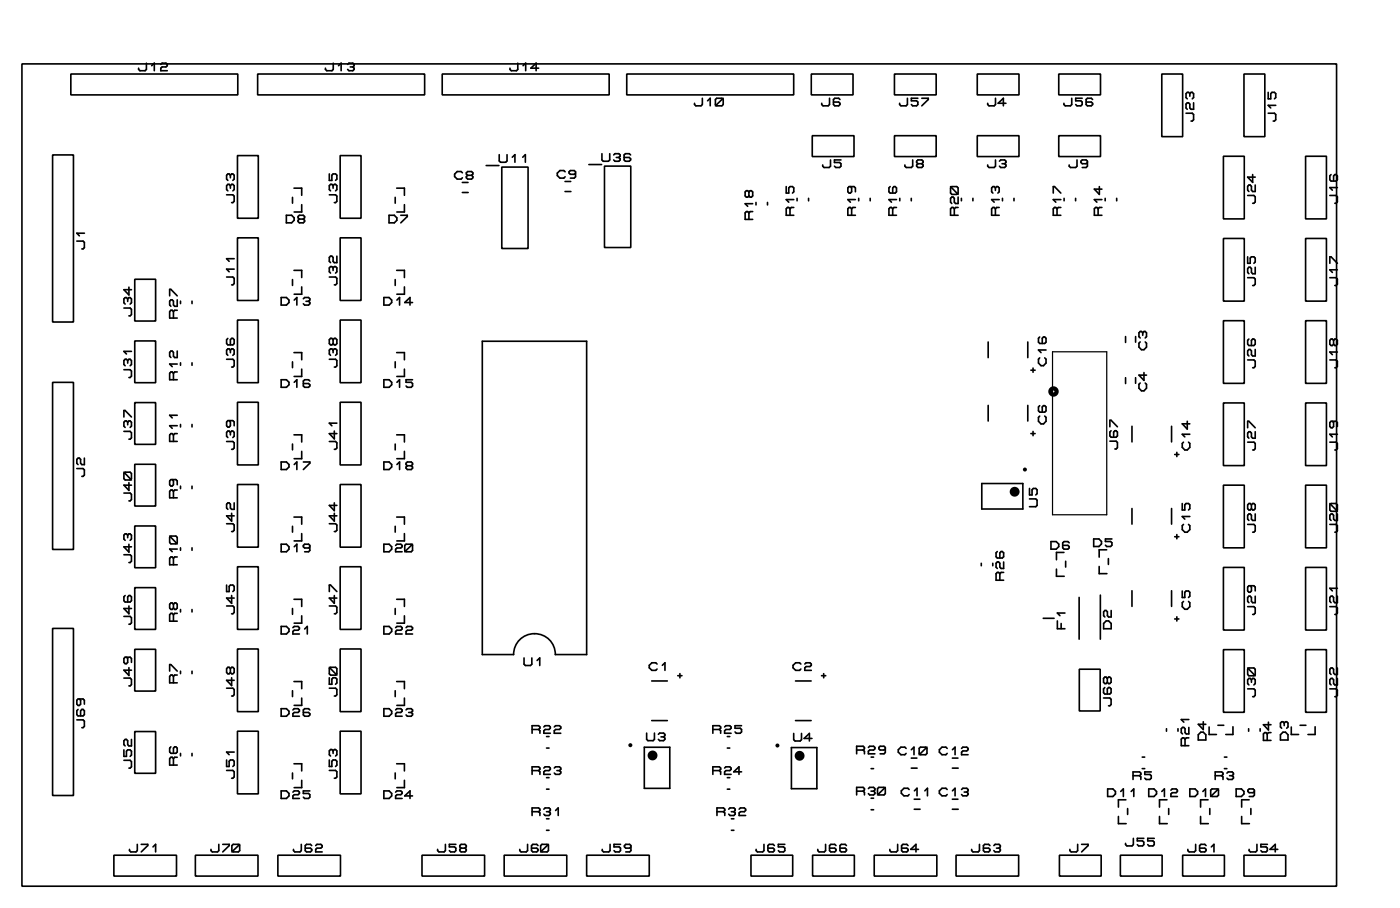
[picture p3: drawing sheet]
<svg xmlns="http://www.w3.org/2000/svg" width="170mm" height="110mm" viewBox="0 0 170 110" stroke-linecap="round" stroke-linejoin="round" font-family="sans-serif">
<g fill="none" stroke="#000" stroke-width=".2">
<path d="M2.7 7.8h160v100h-160zM6.4 18.8h2.5v20.4h-2.5zM8.6 9h20.3v2.5h-20.3zM17.8 7.7v.7l-.1 .2h-.7l-.1-.2v-.1M18.5 8l.3-.3v.9M19.6 7.8l.1-.1h.5l.2 .1v.2l-.2 .1h-.5l-.1 .2v.3h.8M28.9 18.9h2.5v7.6h-2.5zM31.4 9h20.3v2.5h-20.3zM40.6 7.7v.7l-.2 .2h-.6l-.2-.2v-.1M41.2 8l.3-.3v.9M41.4 18.9h2.5v7.6h-2.5zM42.3 7.8l.2-.1h.4l.2 .1v.2l-.2 .1"/>
<path d="M42.6 8.1h.3M42.9 8.1l.2 .2v.1l-.2 .2h-.4l-.2-.2M53.8 9h20.3v2.5h-20.3zM60.8 18.8v.8l.1 .1h.6l.2-.1v-.8M62.3 19.1l.4-.3v.9M63 7.7v.7l-.1 .2h-.7l-.1-.2v-.1M63.6 19.1l.3-.3v.9M63.7 8l.3-.3v.9M65.6 8.3h-1l.6-.6v.9M73.3 18.7v.7l.1 .2h.6l.2-.2v-.7M74.7 18.8l.1-.1h.5l.2 .1v.2l-.2 .1M75 19.1h.3"/>
<path d="M75.3 19.1l.2 .2v.1l-.2 .2h-.5l-.1-.2M76.3 9h20.3v2.5h-20.3zM76.7 18.8l-.1-.1h-.5l-.1 .1v.6l.1 .2h.5l.1-.2v-.1l-.1-.2h-.6M85.5 11.9v.8l-.2 .2h-.6l-.2-.2v-.1M86.1 12.3l.3-.4v1M87.1 12.1l.1-.2h.7l.1 .2v.6l-.1 .2h-.7l-.1-.2zM88 11.9l-.9 1M98.7 9h5.1v2.5h-5.1zM98.9 16.5h5v2.5h-5zM101 11.9v.8l-.2 .2h-.6l-.2-.2v-.1M101.1 19.4v.8l-.2 .2h-.6l-.2-.2v-.1M102.2 12.1l-.1-.2h-.5l-.2 .2v.6l.2 .2h.5l.1-.2v-.1l-.1-.2h-.7"/>
<path d="M102.3 19.4h-.7v.4h.6l.1 .1v.3l-.1 .2h-.5l-.1-.2M108.9 16.5h5v2.5h-5zM108.9 9h5v2.5h-5zM110.4 11.9v.8l-.1 .2h-.7l-.1-.2v-.1M111.1 19.4v.8l-.2 .2h-.6l-.2-.2v-.1M111.7 11.9h-.8v.4h.6l.2 .1v.3l-.2 .2h-.4l-.2-.2M111.7 19.9l-.1 .2v.1l.1 .2h.5l.1-.2v-.1l-.1-.2M111.7 19.9l-.1-.1v-.2l.1-.2h.5l.1 .2v.2l-.1 .1M111.7 19.9h.5M112.2 11.9h.8v.2l-.8 .8M118.9 16.5h5.1v2.5h-5.1zM118.9 9h5.1v2.5h-5.1z"/>
<path d="M121.2 19.4v.8l-.2 .2h-.6l-.2-.2v-.1M121.2 11.9v.8l-.2 .2h-.6l-.2-.2v-.1M121.6 19.6l.2-.2h.5l.1 .2v.2l-.1 .1M122 19.9h.3M122.3 19.9l.1 .2v.1l-.1 .2h-.5l-.2-.2M122.4 12.6h-.9l.6-.7v1M128.9 16.5h5v2.5h-5zM128.9 9h5v2.5h-5zM130.4 11.9v.8l-.1 .2h-.7l-.1-.2v-.1M131.1 19.4v.8l-.2 .2h-.6l-.2-.2v-.1M131.7 11.9h-.8v.4h.6l.2 .1v.3l-.2 .2h-.4l-.2-.2M132.3 19.8l-.1 .1h-.5l-.1-.1v-.2l.1-.2h.5l.1 .2v.6l-.1 .2h-.5"/>
<path d="M133 12.1l-.2-.2h-.5l-.1 .2v.6l.1 .2h.5l.2-.2v-.1l-.2-.2h-.6M141.4 9h2.5v7.6h-2.5zM144.3 13.8h.8l.2 .1v.7l-.2 .1h-.1M144.8 11.4v.3M144.8 11.4l-.1-.2h-.2l-.2 .2v.5l.2 .1M144.8 11.4l.2-.2h.1l.2 .2v.5l-.2 .1M145.3 12.5v.8h-.3l-.2-.2v-.4l-.1-.2h-.2l-.2 .2v.4l.2 .2M148.9 19h2.5v7.6h-2.5zM151.4 9h2.5v7.6h-2.5zM154.3 13.8h.8l.2 .1v.7l-.2 .1h-.1M154.3 11.2v.8h.4v-.6l.1-.2h.3l.2 .2v.5l-.2 .1M155.3 12.8h-1l.4 .3"/>
<path d="M158.9 19h2.5v7.6h-2.5zM9.3 29.3h.8l.2 .2v.6l-.2 .2h-.1M10.3 28.4h-1l.4 .3M15.1 37.5h.7l.2 .1v.6l-.2 .2h-.1M15.5 36.3l.2-.1h.1l.2 .1v.5l-.2 .2M15.5 36.3l-.1-.1h-.2l-.1 .1v.5l.1 .2M15.5 36.3v.4M15.7 34.9v1l-.6-.7h.9M16.4 34h2.5v5h-2.5zM20.6 36v-.8h.2l.8 .8M21.1 37.9l-.1-.2h-.2l-.2 .2v.8h1M21.1 37.9v.8"/>
<path d="M21.6 37.7h-.3l-.2 .2M21.6 36.5v.7h-.3l-.2-.1v-.5l-.1-.1h-.2l-.2 .1v.5l.2 .1M22 36.6v.3M23.4 36.6v.3M27.6 23.7h.7l.2 .1v.7l-.2 .1h-.1M27.6 33.7h.7l.2 .1v.7l-.2 .1h-.1M28 21.3l.2-.2h.1l.2 .2v.5l-.2 .1M28 22.6l.2-.2h.1l.2 .2v.4l-.2 .2M28 21.3l-.1-.2h-.2l-.1 .2v.5l.1 .1M28 22.6l-.1-.2h-.2l-.1 .2v.4l.1 .2M28 21.3v.3M28 22.6v.3"/>
<path d="M28.5 32.7h-.9l.3 .3M28.5 31.5h-.9l.3 .3M28.9 38.9h2.5v7.6h-2.5zM28.9 28.9h2.5v7.6h-2.5zM34.2 36.2h.7l.3 .3v.3l-.3 .3h-.7zM34.8 26.2h.7l.3 .3v.3l-.3 .3h-.7zM35.6 24v.7M35.6 34v.7M35.8 22.9h.9v.8M35.8 32.9h.9v.8M35.8 36.5l.3-.3v.9M36.4 26.6l-.1-.1v-.2l.1-.1h.5l.2 .1v.2l-.2 .1"/>
<path d="M36.4 26.6l-.1 .2v.1l.1 .2h.5l.2-.2v-.1l-.2-.2M36.4 26.6h.5M36.7 24.9v.9h-.9M36.7 34.9v.9h-.9M36.9 36.3l.2-.1h.4l.2 .1v.2l-.2 .1M37.2 36.6h.3M37.5 36.6l.2 .2v.1l-.2 .2h-.4l-.2-.2M40.1 33.7h.7l.2 .1v.7l-.2 .1h-.1M40.1 23.7h.7l.2 .1v.7l-.2 .1h-.1M40.1 21.1v.8h.3v-.6l.1-.2h.3l.2 .2v.5l-.2 .1M40.5 22.6l-.1-.2h-.2l-.1 .2v.4l.1 .2M40.5 22.6l.2-.2h.1l.2 .2v.4l-.2 .2"/>
<path d="M40.5 32.6l.2-.2h.1l.2 .2v.4l-.2 .2M40.5 32.6l-.1-.2h-.2l-.1 .2v.4l.1 .2M40.5 22.6v.3M40.5 32.6v.3M41 31.1v.8h-.3l-.2-.1v-.5l-.1-.2h-.2l-.1 .2v.5l.1 .1M41.4 38.9h2.5v7.6h-2.5zM41.4 28.9h2.5v7.6h-2.5zM46.7 36.2h.7l.3 .3v.3l-.3 .3h-.7zM47.3 26.2h.7l.3 .3v.3l-.3 .3h-.7zM48.1 24v.7M48.1 34v.7M48.3 32.9h.9v.8"/>
<path d="M48.3 22.9h.9v.8M48.3 36.5l.3-.3v.9M48.8 26.2h.8v.1l-.8 .8M49.2 34.9v.9h-.9M49.2 24.9v.9h-.9M50.2 36.8h-.9l.6-.6v.9M56.3 22.2h.7M56.3 23.4h.7M56.3 21l-.2-.1h-.5l-.3 .3v.3l.3 .3h.5l.2-.2M56.9 21.3l-.1 .2v.1l.1 .2h.5l.1-.2v-.1l-.1-.2M56.9 21.3l-.1-.1v-.2l.1-.1h.5l.1 .1v.2l-.1 .1M56.9 21.3h.5"/>
<path d="M59.2 20.1h1.5M61.1 20.3h3.2v9.9h-3.2zM68.8 22.1h.7M68.8 23.3h.7M68.8 20.9l-.2-.2h-.5l-.3 .3v.3l.3 .4h.5l.2-.2M70 21l-.1 .2h-.5l-.1-.2v-.1l.1-.2h.5l.1 .2v.6l-.1 .2h-.5M71.7 20h1.5M73.6 20.2h3.2v9.9h-3.2zM91.1 25.9l-.1-.2h-.2l-.1 .2v.8h.9M91.1 23.3l-.1-.1h-.2l-.1 .1v.5l.1 .2h.2l.1-.2M91.1 23.3v.5M91.1 25.9v.8"/>
<path d="M91.1 23.3l.2-.1h.1l.2 .1v.5l-.2 .2h-.1l-.2-.2M91.6 25.7h-.3l-.2 .2M91.6 24.8h-.9l.3 .3M92 24.6v.3M93.4 24.6v.3M95.7 22.7v.8h.3v-.7l.1-.1h.3l.2 .1v.5l-.2 .2M96.1 25.4l-.1-.2h-.2l-.1 .2v.8h.9M96.1 25.4v.8M96.6 25.2h-.3l-.2 .2M96.6 24.3h-.9l.3 .3M97 24.1v.3M98.4 24.1v.3"/>
<path d="M103.5 22.7l.1 .1v.5l-.1 .2h-.2l-.1-.2v-.5l.1-.1h.6l.2 .1v.5M103.6 25.4l-.1-.2h-.2l-.1 .2v.8h.9M103.6 25.4v.8M104.1 25.2h-.3l-.2 .2M104.1 24.3h-.9l.3 .3M104.5 24.1v.3M105.9 24.1v.3M108.3 22.7l-.1 .1v.5l.1 .2h.6l.2-.2v-.5l-.2-.1h-.1l-.2 .1v.7M108.6 25.4l-.1-.2h-.2l-.1 .2v.8h.9M108.6 25.4v.8M109.1 25.2h-.3l-.2 .2M109.1 24.3h-.9l.3 .3"/>
<path d="M109.5 24.1v.3M110.9 24.1v.3M115.7 22.7l.9 .9M115.8 22.7h.6l.2 .1v.7l-.2 .1h-.6l-.1-.1v-.7zM116.1 25.4l-.1-.2h-.2l-.1 .2v.8h.9M116.1 25.4v.8M116.6 25.2h-.3l-.2 .2M116.6 24v.7h-.3l-.2-.1v-.5l-.1-.1h-.2l-.1 .1v.5l.1 .1M117 24.1v.3M118.4 24.1v.3M121.1 25.4l-.1-.2h-.2l-.1 .2v.8h.9M121.1 22.8v.4"/>
<path d="M121.1 25.4v.8M121.1 22.8l-.1-.1h-.2l-.1 .1v.5l.1 .2M121.1 22.8l.2-.1h.1l.2 .1v.5l-.2 .2M121.6 25.2h-.3l-.2 .2M121.6 24.3h-.9l.3 .3M122 24.1v.3M123.4 24.1v.3M128.2 23.5v-.8h.1l.8 .8M128.6 25.4l-.1-.2h-.2l-.1 .2v.8h.9M128.6 25.4v.8M129.1 25.2h-.3l-.2 .2M129.1 24.3h-.9l.3 .3"/>
<path d="M129.5 24.1v.3M130.9 24.1v.3M133.6 25.4l-.1-.2h-.2l-.1 .2v.8h.9M133.6 25.4v.8M133.8 22.7v.9l-.6-.6h.9M134.1 25.2h-.3l-.2 .2M134.1 24.3h-.9l.3 .3M134.5 24.1v.3M135.9 24.1v.3M148.9 29h2.5v7.6h-2.5zM148.9 39h2.5v7.6h-2.5zM151.8 23.8h.8l.2 .1v.7l-.2 .1h-.1"/>
<path d="M151.8 33.8h.8l.2 .1v.7l-.2 .1h-.1M151.8 31.2v.8h.4v-.6l.1-.2h.3l.2 .2v.5l-.2 .1M152.5 21.2v1l-.7-.7h1M152.8 22.5v.8h-.3l-.2-.2v-.4l-.1-.2h-.2l-.2 .2v.4l.2 .2M152.8 32.5v.8h-.3l-.2-.2v-.4l-.1-.2h-.2l-.2 .2v.4l.2 .2M158.9 29h2.5v7.6h-2.5zM158.9 39h2.5v7.6h-2.5zM161.8 23.8h.8l.2 .1v.7l-.2 .1h-.1M161.8 33.8h.8l.2 .1v.7l-.2 .1h-.1M161.8 32v-.8h.2l.8 .8M162 21.2l-.2 .2v.5l.2 .1h.6l.2-.1v-.5l-.2-.2h-.1l-.2 .2v.6M162.8 22.8h-1l.4 .3"/>
<path d="M162.8 32.8h-1l.4 .3M6.4 46.5h2.5v20.3h-2.5zM9.3 57h.8l.2 .1v.7l-.2 .1h-.1M10.3 55.7v.8h-.3l-.2-.2v-.4l-.1-.2h-.2l-.2 .2v.4l.2 .2M15.1 45h.7l.2 .1v.6l-.2 .2h-.1M15.1 52.5h.7l.2 .1v.6l-.2 .2h-.1M15.1 60h.7l.2 .1v.6l-.2 .2h-.1M15.1 50.7v-.8h.1l.8 .8M15.1 57.4l.9 1M15.2 57.4h.6l.2 .2v.6l-.2 .2h-.6l-.1-.2v-.6zM15.5 43.8l.2-.1h.1l.2 .1v.5l-.2 .2M15.5 51.3l.2-.1h.1l.2 .1v.5l-.2 .2"/>
<path d="M15.5 43.8l-.1-.1h-.2l-.1 .1v.5l.1 .2M15.5 51.3l-.1-.1h-.2l-.1 .1v.5l.1 .2M15.5 43.8v.4M15.5 51.3v.4M15.7 58.7v.9l-.6-.6h.9M16 42.7h-.9l.3 .3M16.4 56.5h2.5v5h-2.5zM16.4 49h2.5v5h-2.5zM16.4 41.5h2.5v5h-2.5zM21 58.3l.1 .2v.4l-.1 .2h-.2l-.2-.2v-.4l.2-.2h.6l.2 .2v.4M21.1 45.4l-.1-.2h-.2l-.2 .2v.8h1M21.1 52.9l-.1-.2h-.2l-.2 .2v.8h1"/>
<path d="M21.1 59.7l-.1-.1h-.2l-.2 .1v.8h1M21.1 45.4v.8M21.1 52.9v.8M21.1 59.7v.8M21.6 42.7v.8h-.3l-.2-.2v-.5l-.1-.1h-.2l-.2 .1v.5l.2 .2M21.6 59.6h-.3l-.2 .1M21.6 52.7h-.3l-.2 .2M21.6 51.8h-1l.4 .3M21.6 50.5h-1l.4 .3M21.6 45.2h-.3l-.2 .2M21.6 44.3h-1l.4 .3M22 44.1v.3"/>
<path d="M22 51.6v.3M22 59.1v.3M23.4 44.1v.3M23.4 51.6v.3M23.4 59.1v.3M27.6 43.7h.7l.2 .1v.7l-.2 .1h-.1M27.6 53.7h.7l.2 .1v.7l-.2 .1h-.1M27.7 41.1l-.1 .2v.5l.1 .1h.6l.2-.1v-.5l-.2-.2h-.1l-.2 .2v.6M27.9 51.1l.1 .2v.5l-.1 .1h-.2l-.1-.1v-.5l.1-.2h.6l.2 .2v.5M28 52.6l.2-.2h.1l.2 .2v.4l-.2 .2M28 42.6l.2-.2h.1l.2 .2v.4l-.2 .2M28 42.6l-.1-.2h-.2l-.1 .2v.4l.1 .2"/>
<path d="M28 52.6l-.1-.2h-.2l-.1 .2v.4l.1 .2M28 42.6v.3M28 52.6v.3M28.9 58.9h2.5v7.6h-2.5zM28.9 48.9h2.5v7.6h-2.5zM34.2 46.2h.7l.3 .3v.3l-.3 .3h-.7zM34.2 56.2h.7l.3 .3v.3l-.3 .3h-.7zM35.6 44v.7M35.6 54v.7M35.8 42.9h.9v.8M35.8 52.9h.9v.8M35.8 46.5l.3-.3v.9"/>
<path d="M35.8 56.5l.3-.3v.9M36.7 44.9v.9h-.9M36.7 54.9v.9h-.9M36.9 56.2h.8v.1l-.8 .8M37.7 46.3l-.2-.1h-.4l-.2 .1v.6l.2 .2h.4l.2-.2v-.1l-.2-.2h-.6M40.1 43.7h.7l.2 .1v.7l-.2 .1h-.1M40.1 53.7h.7l.2 .1v.7l-.2 .1h-.1M40.5 42.6l-.1-.2h-.2l-.1 .2v.4l.1 .2M40.5 42.6l.2-.2h.1l.2 .2v.4l-.2 .2M40.5 41.3l-.1-.2h-.2l-.1 .2v.5l.1 .1h.2l.1-.1M40.5 41.3l.2-.2h.1l.2 .2v.5l-.2 .1h-.1l-.2-.1M40.5 41.3v.5"/>
<path d="M40.5 42.6v.3M40.7 52.4v1l-.6-.7h.9M41 51.5h-.9l.3 .3M41.4 58.9h2.5v7.6h-2.5zM41.4 48.9h2.5v7.6h-2.5zM46.7 46.2h.7l.3 .3v.3l-.3 .3h-.7zM46.7 56.2h.7l.3 .3v.3l-.3 .3h-.7zM48.1 44v.7M48.1 54v.7M48.3 52.9h.9v.8M48.3 42.9h.9v.8M48.3 56.5l.3-.3v.9"/>
<path d="M48.3 46.5l.3-.3v.9M49.2 54.9v.9h-.9M49.2 44.9v.9h-.9M49.6 56.6l-.2-.1v-.2l.2-.1h.4l.2 .1v.2l-.2 .1M49.6 56.6l-.2 .2v.1l.2 .2h.4l.2-.2v-.1l-.2-.2M49.6 56.6h.4M50.2 46.2h-.8v.3h.6l.2 .1v.3l-.2 .2h-.4l-.2-.2M58.7 41.5h12.7v38.1h-3.8a2.54 2.54 0 0 0-2.6-2.5 2.54 2.54 0 0 0-2.5 2.5h-3.8zM119.5 58.8h5v3.1h-5zM120.3 41.6v1.9M120.3 49.3v1.9M125.1 41.6v1.9"/>
<path d="M125.1 49.3v1.9M125.3 59.4v.8h.3v-.6l.2-.2h.3l.1 .2v.4l-.1 .2M125.5 52.7h.5M125.5 45h.5M125.7 44.8v.5M125.7 52.5v.5M126.5 50.6l-.1 .2v.4l.3 .3h.3l.3-.3v-.4l-.2-.2M126.5 41l-.1 .1v.5l.1 .2h.6l.2-.2v-.5l-.2-.1h-.1l-.2 .1v.7M126.5 43.5l-.1 .2v.4l.3 .4h.3l.3-.4v-.4l-.2-.2M126.5 49.3l-.1 .2v.5l.1 .1h.6l.2-.1v-.5l-.2-.2h-.1l-.2 .2v.6M127.3 42.6h-.9l.3 .3M135.1 53.6h.7l.2 .2v.6l-.2 .2h-.1"/>
<path d="M135.1 51.9v-.8h.1l.8 .8M135.2 52.4l-.1 .1v.5l.1 .2h.6l.2-.2v-.5l-.2-.1h-.1l-.2 .1v.7M137 40.9v.7M137 45.9v.7M137.8 51.8v1.9M138.2 40.9v.7M138.2 45.9v.7M138.8 41.6l-.2 .1v.5l.3 .3h.3l.3-.3v-.5l-.1-.1M138.8 46.6l-.2 .1v.5l.3 .3h.3l.3-.3v-.5l-.1-.1M139.1 40.5l.1-.2h.2l.1 .2v.4l-.1 .2M139.1 40.5l-.2-.2h-.1l-.2 .2v.4l.2 .2M139.1 40.5v.3"/>
<path d="M139.2 45.3v1l-.6-.7h.9M142.6 51.8v1.9M143 55.3h.5M143.2 55v.5M144 53.8l-.1 .1v.5l.3 .3h.3l.3-.3v-.5l-.2-.1M144.5 51.2v1l-.6-.7h.9M144.8 52.8h-.9l.3 .3M148.9 49h2.5v7.6h-2.5zM148.9 59h2.5v7.6h-2.5zM151.8 53.8h.8l.2 .1v.7l-.2 .1h-.1M151.8 43.8h.8l.2 .1v.7l-.2 .1h-.1M151.8 52v-.8h.2l.8 .8"/>
<path d="M152 41.2l-.2 .2v.5l.2 .1h.6l.2-.1v-.5l-.2-.2h-.1l-.2 .2v.6M152.8 42.5v.8h-.3l-.2-.2v-.4l-.1-.2h-.2l-.2 .2v.4l.2 .2M152.8 52.5v.8h-.3l-.2-.2v-.4l-.1-.2h-.2l-.2 .2v.4l.2 .2M158.9 49h2.5v7.6h-2.5zM158.9 59h2.5v7.6h-2.5zM161.8 53.8h.8l.2 .1v.7l-.2 .1h-.1M161.8 43.8h.8l.2 .1v.7l-.2 .1h-.1M162.2 51.2l.1 .2v.5l-.1 .1h-.2l-.2-.1v-.5l.2-.2h.6l.2 .2v.5M162.3 41.4l.2-.2h.1l.2 .2v.5l-.2 .1h-.1l-.2-.1M162.3 41.4l-.1-.2h-.2l-.2 .2v.5l.2 .1h.2l.1-.1M162.3 41.4v.5M162.8 52.8h-1l.4 .3"/>
<path d="M162.8 42.8h-1l.4 .3M6.4 76.4h2.5v20.3h-2.5zM15.1 67.5h.7l.2 .1v.6l-.2 .2h-.1M15.1 75h.7l.2 .1v.6l-.2 .2h-.1M15.2 72.4l-.1 .2v.4l.1 .2h.6l.2-.2v-.4l-.2-.2h-.1l-.2 .2v.6M15.4 79.9l.1 .2v.4l-.1 .2h-.2l-.1-.2v-.4l.1-.2h.6l.2 .2v.4M15.5 65.1l.2-.2h.1l.2 .2v.4l-.2 .2M15.5 65.1l-.1-.2h-.2l-.1 .2v.4l.1 .2M15.5 65.1v.3M15.7 66.2v.9l-.6-.6h.9M15.7 73.7v.9l-.6-.6h.9M16.4 79h2.5v5h-2.5z"/>
<path d="M16.4 71.5h2.5v5h-2.5zM16.4 64h2.5v5h-2.5zM20.6 65.2l1 .9M20.8 65.2h.6l.2 .1v.7l-.2 .1h-.6l-.2-.1v-.7zM21.1 67.9l-.1-.2h-.2l-.2 .2v.8h1M21.1 73.5l-.1-.2h-.2l-.2 .2v.4l.2 .2h.2l.1-.2M21.1 74.7l-.1-.1h-.2l-.2 .1v.8h1M21.1 67.9v.8M21.1 73.5v.4M21.1 74.7v.8M21.1 73.5l.2-.2h.1l.2 .2v.4l-.2 .2h-.1l-.2-.2M21.6 74.6h-.3l-.2 .1"/>
<path d="M21.6 67.7h-.3l-.2 .2M21.6 66.8h-1l.4 .3M22 66.6v.3M22 74.1v.3M23.4 66.6v.3M23.4 74.1v.3M27.6 63.7h.7l.2 .1v.7l-.2 .1h-.1M27.6 71.1v.8h.3v-.6l.1-.2h.3l.2 .2v.5l-.2 .1M27.6 73.7h.7l.2 .1v.7l-.2 .1h-.1M28.2 62.4v1l-.6-.7h.9M28.2 72.4v1l-.6-.7h.9M28.5 61.1v.8h-.3l-.2-.1v-.5l-.1-.2h-.2l-.1 .2v.5l.1 .1"/>
<path d="M28.9 78.9h2.5v7.6h-2.5zM28.9 68.9h2.5v7.6h-2.5zM34.2 66.2h.7l.3 .3v.3l-.3 .3h-.7zM34.2 76.2h.7l.3 .3v.3l-.3 .3h-.7zM35.6 64v.7M35.6 74v.7M35.6 76.3l.2-.1h.5l.1 .1v.2l-.1 .1h-.5l-.2 .2v.3h.8M35.8 62.9h.9v.8M35.8 72.9h.9v.8M35.8 66.5l.3-.3v.9M36.7 64.9v.9h-.9M36.7 74.9v.9h-.9"/>
<path d="M37.1 76.5l.3-.3v.9M37.7 66.5l-.2 .1h-.4l-.2-.1v-.2l.2-.1h.4l.2 .1v.6l-.2 .2h-.4M40.1 73.7h.7l.2 .1v.7l-.2 .1h-.1M40.1 71.9v-.8h.1l.8 .8M40.1 63.7h.7l.2 .1v.7l-.2 .1h-.1M40.7 72.4v1l-.6-.7h.9M40.7 62.4v1l-.6-.7h.9M40.7 61.1v1l-.6-.6h.9M41.4 78.9h2.5v7.6h-2.5zM41.4 68.9h2.5v7.6h-2.5zM46.7 76.2h.7l.3 .3v.3l-.3 .3h-.7zM46.7 66.2h.7l.3 .3v.3l-.3 .3h-.7z"/>
<path d="M48.1 64v.7M48.1 74v.7M48.1 76.3l.2-.1h.5l.1 .1v.2l-.1 .1h-.5l-.2 .2v.3h.8M48.1 66.3l.2-.1h.5l.1 .1v.2l-.1 .1h-.5l-.2 .2v.3h.8M48.3 72.9h.9v.8M48.3 62.9h.9v.8M49.2 74.9v.9h-.9M49.2 64.9v.9h-.9M49.3 66.3l.1-.1h.6l.2 .1v.6l-.2 .2h-.6l-.1-.2zM49.4 76.3l.2-.1h.4l.2 .1v.2l-.2 .1h-.4l-.2 .2v.3h.8M50.2 66.2l-.9 .9M119.4 68.5v.3"/>
<path d="M120.8 68.5v.3M121.4 67.1l-.2 .1v.5l.2 .2h.6l.1-.2v-.5l-.1-.1h-.2l-.1 .1v.7M121.7 69.8l-.2-.2h-.1l-.2 .2v.8h.9M121.7 69.8v.8M122.1 68.3v.8h-.3l-.1-.1v-.5l-.2-.2h-.1l-.2 .2v.5l.2 .1M122.1 69.6h-.3l-.1 .2M125.3 60.7h.8l.1 .1v.7l-.1 .1h-.8M127 75.2h1.3M127.9 65.9h.6l.4 .3v.3l-.4 .3h-.6zM128.6 69.2v.9h.9M128.7 75.5v1h.9M129.1 75.8v.7"/>
<path d="M129.5 67.2h-.9v.9M129.6 74.5h-.9l.3 .4M129.7 68.2v.8M130.1 66l-.1-.1h-.5l-.2 .1v.6l.2 .2h.5l.1-.2v-.1l-.1-.2h-.7M131.3 72.6v5.1M133.1 65.5h.6l.4 .3v.3l-.4 .4h-.6zM133.8 68.9v.9h.9M133.9 72.4v5.3M134.3 75.8l.3-.3h.3l.3 .3v.7h-.9zM134.7 66.9h-.9v.8M134.9 67.9v.7M135.2 74.2v.8h-.3l-.1-.1v-.5l-.2-.2h-.1l-.2 .2v.5l.2 .1"/>
<path d="M135.3 65.5h-.8v.3h.7l.1 .2v.3l-.1 .2h-.5l-.2-.2M137.8 61.8v1.9M137.8 71.8v1.9M142.6 61.8v1.9M142.6 71.8v1.9M143 65.3h.5M143 75.3h.5M143.2 65v.5M143.2 75v.5M143.9 61.2v.8h.3v-.6l.1-.2h.3l.2 .2v.5l-.2 .1M143.9 71.9v.8h.3v-.7l.1-.1h.3l.2 .1v.5l-.2 .2M144 63.8l-.1 .1v.5l.3 .3h.3l.3-.3v-.5l-.2-.1"/>
<path d="M144 73.1l-.1 .2v.5l.3 .3h.3l.3-.3v-.5l-.2-.2M144.8 62.8h-.9l.3 .3M148.9 69h2.5v7.6h-2.5zM148.9 79h2.5v7.6h-2.5zM151.8 63.8h.8l.2 .1v.7l-.2 .1h-.1M151.8 73.8h.8l.2 .1v.7l-.2 .1h-.1M152.2 71.2l.1 .2v.5l-.1 .1h-.2l-.2-.1v-.5l.2-.2h.6l.2 .2v.5M152.3 61.4l-.1-.2h-.2l-.2 .2v.5l.2 .1h.2l.1-.1M152.3 61.4l.2-.2h.1l.2 .2v.5l-.2 .1h-.1l-.2-.1M152.3 61.4v.5M152.8 62.5v.8h-.3l-.2-.2v-.4l-.1-.2h-.2l-.2 .2v.4l.2 .2M152.8 72.5v.8h-.3l-.2-.2v-.4l-.1-.2h-.2l-.2 .2v.4l.2 .2"/>
<path d="M158.9 69h2.5v7.6h-2.5zM158.9 79h2.5v7.6h-2.5zM161.8 63.8h.8l.2 .1v.7l-.2 .1h-.1M161.8 73.8h.8l.2 .1v.7l-.2 .1h-.1M161.8 61.2l1 1M162 61.2h.6l.2 .2v.6l-.2 .2h-.6l-.2-.2v-.6zM162.8 62.5v.8h-.3l-.2-.2v-.4l-.1-.2h-.2l-.2 .2v.4l.2 .2M162.8 72.5v.8h-.3l-.2-.2v-.4l-.1-.2h-.2l-.2 .2v.4l.2 .2M162.8 71.5h-1l.4 .4M9.3 87.5h.8l.2 .2v.6l-.2 .2h-.1M9.5 86.3l-.2 .1v.5l.2 .2h.6l.2-.2v-.5l-.2-.1h-.1l-.2 .1v.7M9.7 85l.1 .2v.4l-.1 .2h-.2l-.2-.2v-.4l.2-.2h.6l.2 .2v.4"/>
<path d="M15.1 92.5h.7l.2 .1v.6l-.2 .2h-.1M15.1 82.5h.7l.2 .1v.6l-.2 .2h-.1M15.1 91.2v.8h.3v-.7l.1-.1h.3l.2 .1v.5l-.2 .2M15.7 81.2v.9l-.6-.6h.9M16 89.9v.8h-.3l-.2-.2v-.4l-.1-.2h-.2l-.1 .2v.4l.1 .2M16.4 89h2.5v5h-2.5zM20.6 81.6v-.8h.2l.8 .8M20.8 90.8l-.2 .2v.4l.2 .2h.6l.2-.2v-.4l-.2-.2h-.1l-.2 .2v.6M21.1 92.2l-.1-.1h-.2l-.2 .1v.8h1M21.1 82.2l-.1-.1h-.2l-.2 .1v.8h1M21.1 82.2v.8M21.1 92.2v.8"/>
<path d="M21.6 92.1h-.3l-.2 .1M21.6 82.1h-.3l-.2 .1M22 81.6v.3M22 91.6v.3M23.4 81.6v.3M23.4 91.6v.3M27.6 93.7h.7l.2 .1v.7l-.2 .1h-.1M27.6 83.7h.7l.2 .1v.7l-.2 .1h-.1M27.6 92.4v.8h.3v-.6l.1-.2h.3l.2 .2v.4l-.2 .2M28 81.3l-.1-.2h-.2l-.1 .2v.5l.1 .1h.2l.1-.1M28 81.3l.2-.2h.1l.2 .2v.5l-.2 .1h-.1l-.2-.1M28 81.3v.5"/>
<path d="M28.2 82.4v1l-.6-.7h.9M28.5 91.5h-.9l.3 .3M28.9 88.9h2.5v7.6h-2.5zM34.2 86.2h.7l.3 .3v.3l-.3 .3h-.7zM34.2 96.2h.7l.3 .3v.3l-.3 .3h-.7zM35.6 84v.7M35.6 94v.7M35.6 96.3l.2-.1h.5l.1 .1v.2l-.1 .1h-.5l-.2 .2v.3h.8M35.6 86.3l.2-.1h.5l.1 .1v.2l-.1 .1h-.5l-.2 .2v.3h.8M35.8 82.9h.9v.8M35.8 92.9h.9v.8M36.7 84.9v.9h-.9"/>
<path d="M36.7 94.9v.9h-.9M37.7 96.2h-.8v.3h.6l.2 .1v.3l-.2 .2h-.4l-.2-.2M37.7 86.3l-.2-.1h-.4l-.2 .1v.6l.2 .2h.4l.2-.2v-.1l-.2-.2h-.6M40.1 93.7h.7l.2 .1v.7l-.2 .1h-.1M40.1 92.4v.8h.3v-.6l.1-.2h.3l.2 .2v.4l-.2 .2M40.1 83.7h.7l.2 .1v.7l-.2 .1h-.1M40.1 82.4v.8h.3v-.6l.1-.2h.3l.2 .2v.4l-.2 .2M40.1 81.1l.9 1M40.2 81.1h.6l.2 .2v.6l-.2 .2h-.6l-.1-.2v-.6zM40.5 91.3l.2-.2h.1l.2 .2v.5l-.2 .1M40.5 91.3l-.1-.2h-.2l-.1 .2v.5l.1 .1M40.5 91.3v.3"/>
<path d="M41.4 88.9h2.5v7.6h-2.5zM46.7 96.2h.7l.3 .3v.3l-.3 .3h-.7zM46.7 86.2h.7l.3 .3v.3l-.3 .3h-.7zM48.1 84v.7M48.1 94v.7M48.1 96.3l.2-.1h.5l.1 .1v.2l-.1 .1h-.5l-.2 .2v.3h.8M48.1 86.3l.2-.1h.5l.1 .1v.2l-.1 .1h-.5l-.2 .2v.3h.8M48.3 92.9h.9v.8M48.3 82.9h.9v.8M49.2 94.9v.9h-.9M49.2 84.9v.9h-.9M49.4 86.3l.2-.1h.4l.2 .1v.2l-.2 .1"/>
<path d="M49.7 86.6h.3M50 86.6l.2 .2v.1l-.2 .2h-.4l-.2-.2M50.2 96.8h-.9l.6-.6v.9M63.8 80v.8l.1 .1h.7l.1-.1v-.8M64.8 88.7h.7M64.8 93.7h.7M64.8 98.7h.7M65.4 80.3l.3-.3v.9M65.5 93.7l.2-.1v-.2l-.2-.2h-.7v1M65.5 88.7l.2-.1v-.2l-.2-.2h-.7v1M65.5 98.7l.2-.1v-.2l-.2-.2h-.7v1M65.5 88.7l.2 .2v.3"/>
<path d="M65.5 93.7l.2 .2v.3M65.5 98.7l.2 .2v.3M66.2 93.4l.1-.2h.5l.2 .2v.2l-.2 .1h-.5l-.1 .2v.3h.8M66.2 88.4l.1-.2h.5l.2 .2v.2l-.2 .1h-.5l-.1 .2v.3h.8M66.2 98.4l.1-.2h.5l.2 .2v.2l-.2 .1M66.5 98.7h.3M66.5 91h.3M66.5 89.6h.3M66.5 96h.3M66.5 94.6h.3M66.5 99.6h.3M66.8 98.7l.2 .2v.1l-.2 .2h-.5l-.1-.2"/>
<path d="M67.5 88.4l.1-.2h.5l.1 .2v.2l-.1 .1h-.5l-.1 .2v.3h.7M67.5 93.4l.1-.2h.5l.1 .2v.2l-.1 .1M67.6 98.6l.3-.4v1M67.8 93.7h.3M68.1 93.7l.1 .2v.1l-.1 .2h-.5l-.1-.2M78.4 90.9h3.1v5h-3.1zM78.7 89.1v.8l.2 .2h.6l.1-.2v-.8M79.3 82.8h1.9M79.3 87.6h1.9M80 80.7l-.2-.1h-.5l-.3 .3v.3l.3 .3h.5l.2-.1M80.1 89.3l.2-.2h.5l.1 .2v.2l-.1 .1M80.4 89.6h.4"/>
<path d="M80.6 80.9l.3-.3v.9M80.8 89.6l.1 .2v.1l-.1 .2h-.5l-.2-.2M82.5 82.2h.5M82.7 81.9v.5M86.8 88.7h.7M86.8 93.7h.7M87.3 98.7h.7M87.5 88.7l.2-.1v-.2l-.2-.2h-.7v1M87.5 93.7l.2-.1v-.2l-.2-.2h-.7v1M87.5 88.7l.2 .2v.3M87.5 93.7l.2 .2v.3M88 98.7l.2-.1v-.2l-.2-.2h-.7v1"/>
<path d="M88 98.7l.2 .2v.3M88.2 93.4l.1-.2h.5l.2 .2v.2l-.2 .1h-.5l-.1 .2v.3h.8M88.2 88.4l.1-.2h.5l.2 .2v.2l-.2 .1h-.5l-.1 .2v.3h.8M88.5 91h.3M88.5 89.6h.3M88.5 96h.3M88.5 94.6h.3M88.7 98.4l.1-.2h.5l.2 .2v.2l-.2 .1M89 98.7h.3M89 99.6h.3M89.3 98.7l.2 .2v.1l-.2 .2h-.5l-.1-.2M90 98.4l.1-.2h.5l.1 .2v.2l-.1 .1h-.5l-.1 .2v.3h.7"/>
<path d="M90.2 93.9h-.9l.6-.7v1M90.2 88.2h-.7v.4h.6l.1 .1v.3l-.1 .2h-.5l-.1-.2M96.3 90.9h3.1v5h-3.1zM96.6 89.2v.7l.2 .2h.6l.1-.2v-.7M96.8 82.8h1.9M96.8 87.6h1.9M97.5 80.7l-.2-.1h-.5l-.3 .3v.3l.3 .3h.5l.2-.1M97.9 80.7l.2-.1h.5l.1 .1v.2l-.1 .2h-.5l-.2 .1v.3h.8M98.8 89.8h-.9l.6-.6v.9M100 82.2h.5M100.2 81.9v.5M104.3 91.2h.7"/>
<path d="M104.3 96.2h.7M105 91.2l.2-.1v-.2l-.2-.2h-.7v1M105 96.2l.2-.1v-.2l-.2-.2h-.7v1M105 91.2l.2 .2v.3M105 96.2l.2 .2v.3M105.7 95.9l.1-.2h.5l.2 .2v.2l-.2 .1M105.7 90.9l.1-.2h.5l.2 .2v.2l-.2 .1h-.5l-.1 .2v.3h.8M106 96.2h.3M106 92.1h.3M106 93.5h.3M106 98.5h.3M106 97.1h.3"/>
<path d="M106.3 96.2l.2 .2v.1l-.2 .2h-.5l-.1-.2M106.8 95.9l.2-.2h.6l.1 .2v.6l-.1 .2h-.6l-.2-.2zM107.7 91.1l-.1 .1h-.5l-.1-.1v-.2l.1-.2h.5l.1 .2v.6l-.1 .2h-.5M107.7 95.7l-.9 1M110.3 91l-.2-.1h-.5l-.3 .3v.3l.3 .3h.5l.2-.2M110.6 96l-.1-.1h-.5l-.3 .3v.3l.3 .3h.5l.1-.2M110.9 93.4h.7M110.9 92.2h.7M110.9 91.2l.3-.3v.9M111.3 97.2h.7M111.3 98.4h.7M111.3 96.2l.3-.3v.9"/>
<path d="M111.9 91l.1-.1h.7l.1 .1v.6l-.1 .2h-.7l-.1-.2zM112.6 96.2l.3-.3v.9M112.8 90.9l-.9 .9M115.3 96l-.2-.1h-.5l-.3 .3v.3l.3 .3h.5l.2-.2M115.3 91l-.2-.1h-.5l-.3 .3v.3l.3 .3h.5l.2-.2M115.9 93.4h.7M115.9 97.2h.7M115.9 98.4h.7M115.9 92.2h.7M115.9 91.2l.3-.3v.9M115.9 96.2l.3-.3v.9M117 91l.2-.1h.5l.1 .1v.2l-.1 .1h-.5l-.2 .2v.3h.8"/>
<path d="M117 96l.2-.1h.5l.1 .1v.2l-.1 .1M117.3 96.3h.4M117.7 96.3l.1 .2v.1l-.1 .2h-.5l-.2-.2M131.4 81.4h2.5v5.1h-2.5zM134.3 84.9h.8l.1 .1v.7l-.1 .1h-.2M134.5 83.6l-.2 .2v.4l.2 .2h.6l.1-.2v-.4l-.1-.2h-.2l-.1 .2v.6M134.8 82.5l-.2-.2h-.1l-.2 .2v.5l.2 .1h.1l.2-.1M134.8 82.5l.1-.2h.2l.1 .2v.5l-.1 .1h-.2l-.1-.1M134.8 82.5v.5M134.8 95.9h.6l.4 .3v.3l-.4 .4h-.6zM136.1 99.3v.9h1M136.4 96.2l.3-.3v1"/>
<path d="M137 97.3h-.9v.8M137.2 98.3v.7M137.7 96.2l.3-.3v1M137.9 94.3h.8M138.7 94.3l.1-.1v-.2l-.1-.1h-.8v.9M138.7 94.3l.1 .2v.3M139 92.1h.3M139 93.5h.3M139.8 95.9h.6l.4 .3v.3l-.4 .4h-.6zM140.1 93.9h-.8v.3h.7l.1 .1v.3l-.1 .2h-.5l-.2-.2M141.1 99.3v.9h1M141.4 96.2l.3-.3v1"/>
<path d="M142 88.6v.3M142 97.3h-.9v.8M142.2 98.3v.7M142.5 96.1l.2-.2h.4l.2 .2v.1l-.2 .2h-.4l-.2 .1v.4h.8M143.4 88.6v.3M144.2 89.9l-.1-.2h-.2l-.1 .2v.8h.9M144.2 89.9v.8M144.7 88.5v.7h-.3l-.2-.1v-.5l-.1-.1h-.2l-.1 .1v.5l.1 .1M144.7 89.7h-.3l-.2 .2M144.7 87.5h-.9l.3 .3M144.8 95.9h.6l.4 .3v.3l-.4 .4h-.6zM145.8 89.3l.3-.3h.3l.4 .3v.7h-1z"/>
<path d="M146.1 99.3v.9h1M146.4 96.2l.3-.3v1M146.4 87.8v.9l-.6-.6h1M147 97.3h-.9v.8M147.2 88.4v.9h.8M147.2 98.3v.7M147.3 96.1l.2-.2h.6l.2 .2v.6l-.2 .2h-.6l-.2-.2zM147.9 94.3h.8M148.2 88.2h.7M148.3 95.9l-1 1M148.7 94.3l.1-.1v-.2l-.1-.1h-.8v.9M148.7 94.3l.1 .2v.3"/>
<path d="M149 92.1h.3M149 93.5h.3M149.3 94l.2-.1h.5l.1 .1v.2l-.1 .1M149.6 94.3h.4M150 94.3l.1 .2v.1l-.1 .2h-.5l-.2-.2M150.1 88.4v.9h-.9M150.4 95.9h.7l.3 .3v.3l-.3 .4h-.7zM151.1 99.3v.9h1M151.8 83.8h.8l.2 .1v.7l-.2 .1h-.1M151.8 81.2l1 1M152 88.6v.3M152 81.2h.6l.2 .2v.6l-.2 .2h-.6l-.2-.2v-.6z"/>
<path d="M152 97.3h-.9v.8M152.2 98.3v.7M152.3 82.7l-.1-.2h-.2l-.2 .2v.4l.2 .2M152.3 82.7l.2-.2h.1l.2 .2v.4l-.2 .2M152.3 82.7v.3M152.7 96.2l-.2 .2h-.5l-.1-.2v-.1l.1-.2h.5l.2 .2v.6l-.2 .2h-.5M153.4 88.6v.3M154.2 89.2l-.1-.1h-.2l-.1 .1v.8h.9M154.2 89.2v.8M154.4 87.8v1l-.6-.7h.9M154.7 89.1h-.3l-.2 .1M155.8 89.3l.3-.3h.3l.4 .3v.7h-1z"/>
<path d="M156.3 87.9l-.2-.1h-.1l-.2 .1v.5l.2 .2M156.3 87.9l.1-.1h.2l.2 .1v.5l-.2 .2M156.3 87.9v.3M157.2 88.4v.9h.8M158.2 88.2h.7M160.1 88.4v.9h-.9M161.8 83.8h.8l.2 .1v.7l-.2 .1h-.1M162.8 81.2v.8h-.3l-.2-.1v-.5l-.1-.2h-.2l-.2 .2v.5l.2 .1M162.8 82.5v.8h-.3l-.2-.2v-.4l-.1-.2h-.2l-.2 .2v.4l.2 .2M13.9 104h7.6v2.5h-7.6zM16.7 102.7v.7l-.2 .2h-.6l-.1-.2v-.1M17.2 102.7h.8v.1l-.8 .8"/>
<path d="M18.6 103l.3-.3v.9M23.8 104h7.6v2.5h-7.6zM26.6 102.7v.7l-.1 .2h-.7l-.1-.2v-.1M27.1 102.7h.8v.1l-.8 .8M28.2 102.8l.2-.1h.6l.2 .1v.6l-.2 .2h-.6l-.2-.2zM29.2 102.7l-1 .9M33.8 104h7.6v2.5h-7.6zM36.7 102.7v.7l-.2 .2h-.6l-.2-.2v-.1M37.9 102.8l-.1-.1h-.5l-.2 .1v.6l.2 .2h.5l.1-.2v-.1l-.1-.2h-.7M38.4 102.8l.2-.1h.4l.2 .1v.2l-.2 .1h-.4l-.2 .2v.3h.8M51.4 104h7.6v2.5h-7.6zM54.2 102.7v.7l-.2 .2h-.6l-.1-.2v-.1"/>
<path d="M55.5 102.7h-.8v.3h.6l.2 .1v.3l-.2 .2h-.5l-.1-.2M56.1 103.1l-.1 .2v.1l.1 .2h.5l.1-.2v-.1l-.1-.2M56.1 103.1l-.1-.1v-.2l.1-.1h.5l.1 .1v.2l-.1 .1M56.1 103.1h.5M61.4 104h7.6v2.5h-7.6zM64.2 102.7v.7l-.2 .2h-.6l-.1-.2v-.1M65.5 102.8l-.2-.1h-.5l-.1 .1v.6l.1 .2h.5l.2-.2v-.1l-.2-.2h-.6M65.8 102.8l.2-.1h.6l.1 .1v.6l-.1 .2h-.6l-.2-.2zM66.5 101h.3M66.7 102.7l-.9 .9M71.4 104h7.6v2.5h-7.6zM74.2 102.7v.7l-.1 .2h-.6l-.2-.2v-.1"/>
<path d="M75.5 102.7h-.8v.3h.7l.1 .1v.3l-.1 .2h-.5l-.2-.2M76.8 103l-.2 .1h-.4l-.2-.1v-.2l.2-.1h.4l.2 .1v.6l-.2 .2h-.4M89 101h.3M91.4 104h5.1v2.5h-5.1zM93 102.7v.7l-.2 .2h-.6l-.2-.2v-.1M94.2 102.8l-.1-.1h-.5l-.1 .1v.6l.1 .2h.5l.1-.2v-.1l-.1-.2h-.6M95.5 102.7h-.8v.3h.7l.1 .1v.3l-.1 .2h-.5l-.2-.2M98.9 104h5.1v2.5h-5.1zM100.5 102.7v.7l-.2 .2h-.6l-.2-.2v-.1M101.7 102.8l-.1-.1h-.5l-.1 .1v.6l.1 .2h.5l.1-.2v-.1l-.1-.2h-.6M103 102.8l-.1-.1h-.5l-.2 .1v.6l.2 .2h.5l.1-.2v-.1l-.1-.2h-.7M106.4 104h7.6v2.5h-7.6z"/>
<path d="M109.2 102.7v.7l-.1 .2h-.6l-.2-.2v-.1M110.5 102.8l-.1-.1h-.5l-.2 .1v.6l.2 .2h.5l.1-.2v-.1l-.1-.2h-.7M111.8 103.3h-1l.7-.6v.9M116.4 104h7.6v2.5h-7.6zM119.2 102.7v.7l-.2 .2h-.6l-.1-.2v-.1M120.5 102.8l-.2-.1h-.5l-.1 .1v.6l.1 .2h.5l.2-.2v-.1l-.2-.2h-.6M121 102.8l.1-.1h.5l.1 .1v.2l-.1 .1M121.3 103.1h.3M121.6 103.1l.1 .2v.1l-.1 .2h-.5l-.1-.2M128.9 104h5.1v2.5h-5.1zM131.2 102.7v.7l-.2 .2h-.6l-.2-.2v-.1M131.6 102.7h.8v.1l-.8 .8"/>
<path d="M136.4 104h5v2.5h-5zM137.9 101.9v.8l-.1 .2h-.7l-.1-.2v-.1M139.2 101.9h-.8v.4h.6l.2 .1v.3l-.2 .2h-.4l-.2-.2M140.5 101.9h-.8v.4h.6l.2 .1v.3l-.2 .2h-.5l-.1-.2M143.9 104h5.1v2.5h-5.1zM145.5 102.7v.7l-.1 .2h-.7l-.1-.2v-.1M146.8 102.8l-.2-.1h-.4l-.2 .1v.6l.2 .2h.4l.2-.2v-.1l-.2-.2h-.6M147.4 103l.3-.3v.9M151.4 104h5.1v2.5h-5.1zM153 102.7v.7l-.2 .2h-.6l-.2-.2v-.1M154.2 102.7h-.7v.3h.6l.1 .1v.3l-.1 .2h-.5l-.1-.2M155.5 103.3h-.9l.6-.6v.9"/>
</g>
<g fill="none" stroke="#000" stroke-width=".25">
<circle cx="124.7" cy="57.1" r=".12"/>
<circle cx="76.7" cy="90.6" r=".12"/>
<circle cx="94.6" cy="90.7" r=".12"/>
</g>
<g fill="none" stroke="#000" stroke-width=".6">
<circle cx="123.5" cy="59.8" r=".3"/>
<circle cx="79.4" cy="91.9" r=".3"/>
<circle cx="97.3" cy="91.9" r=".3"/>
</g>
<circle cx="128.2" cy="47.6" r=".38" fill="none" stroke="#000" stroke-width=".51"/>
<path d="M128.1 42.8h6.6v19.8h-6.6z" fill="none" stroke="#000" stroke-width=".15"/>
</svg>
